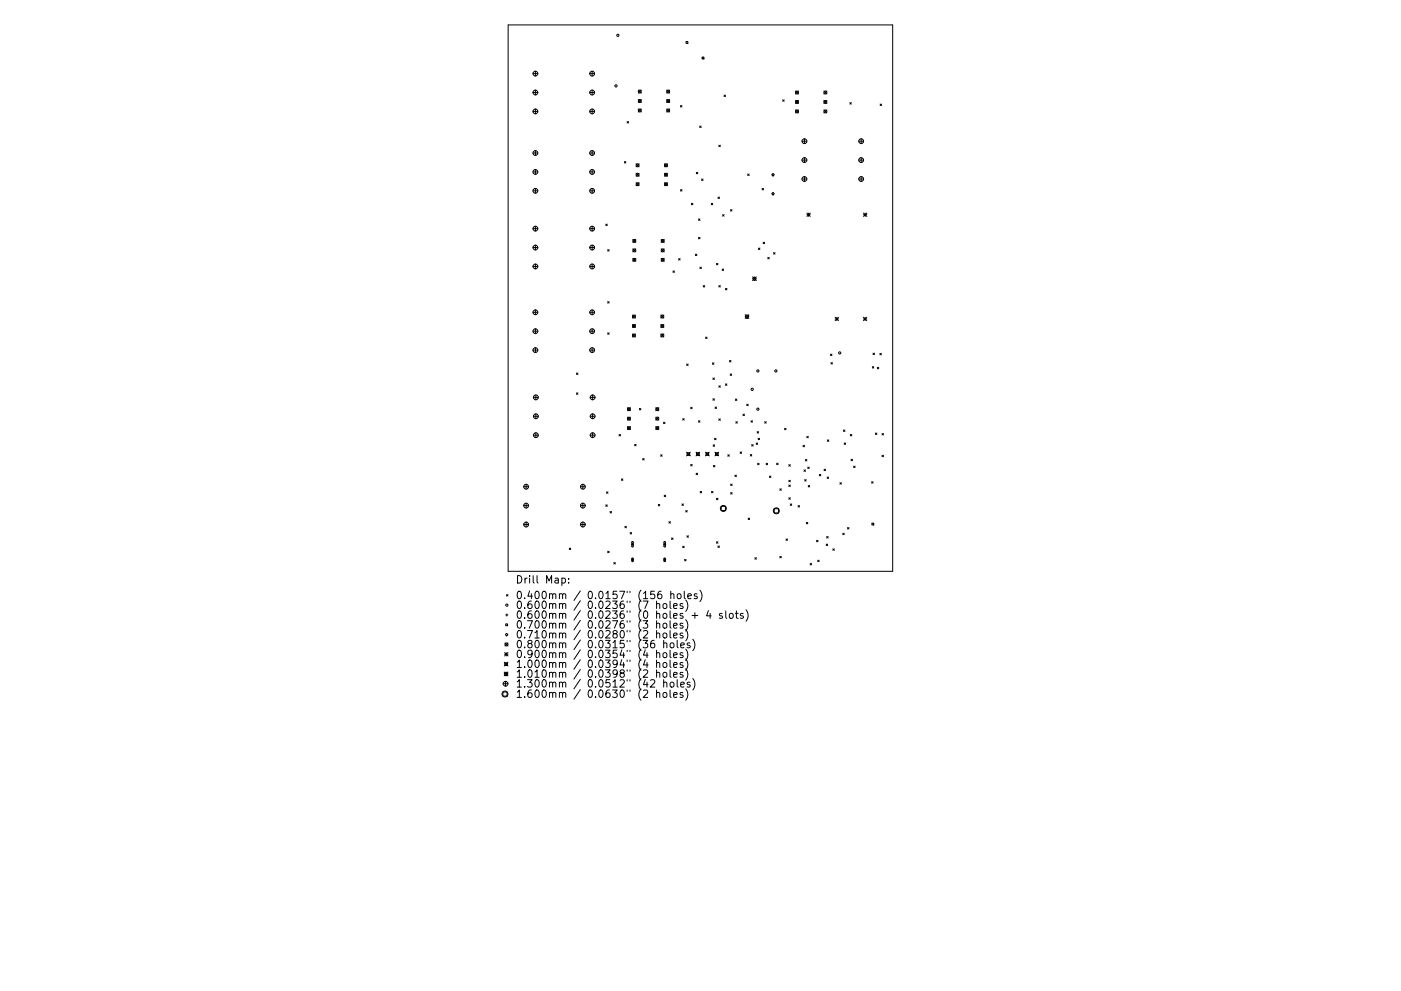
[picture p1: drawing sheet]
<svg xmlns="http://www.w3.org/2000/svg" width="297mm" height="210mm" viewBox="0 0 297 210" stroke-linecap="round" stroke-linejoin="round" font-family="sans-serif">
<defs><g id="words">
<g font-size="2.2">
<text x="109.3" y="123.8">Drill Map:</text>
<text x="109.3" y="127.1">0.400mm / 0.0157&quot; (156 holes)</text>
<text x="109.3" y="129.2">0.600mm / 0.0236&quot; (7 holes)</text>
<text x="109.3" y="131.3">0.600mm / 0.0236&quot; (0 holes + 4 slots)</text>
<text x="109.3" y="133.3">0.700mm / 0.0276&quot; (3 holes)</text>
<text x="109.3" y="135.4">0.710mm / 0.0280&quot; (2 holes)</text>
<text x="109.3" y="137.5">0.800mm / 0.0315&quot; (36 holes)</text>
<text x="109.3" y="139.6">0.900mm / 0.0354&quot; (4 holes)</text>
<text x="109.3" y="141.7">1.000mm / 0.0394&quot; (4 holes)</text>
<text x="109.3" y="143.8">1.010mm / 0.0398&quot; (2 holes)</text>
<text x="109.3" y="145.9">1.300mm / 0.0512&quot; (42 holes)</text>
<text x="109.3" y="148">1.600mm / 0.0630&quot; (2 holes)</text>
</g>
</g></defs>
<g fill="none" stroke="#000" stroke-width=".21">
<path d="M107.7 5.3h81.6v115.9h-81.6zM113 15.6h1M113 19.6h1M113.5 15.1v1M113.5 19.1v1M125 15.6h1.1M125 19.6h1.1M125.5 15.1v1M125.5 19.1v1M135.3 19.1l.7 .6M136 19.1l-.7 .6M141.3 19.1l.7 .6"/>
<path d="M142 19.1l-.7 .6M145.4 8.8h.4v.4h-.4zM148.9 12.1h.3v.4h-.3zM168.7 19.3l.6 .6M169.3 19.3l-.6 .6M174.7 19.3l.6 .6M175.3 19.3l-.6 .6M113 23.6h1M113 32.5h1M113 36.5h1M113.5 23.1v1.1M113.5 32v1"/>
<path d="M113.5 36v1M113.5 40v1M125 23.6h1.1M125 32.5h1.1M125 36.5h1.1M125.5 23.1v1.1M125.5 32v1M125.5 36v1M125.5 40v1M132.4 34.3l.3 .3M132.7 34.3l-.3 .3M132.9 25.8l.4 .3"/>
<path d="M133.3 25.8l-.4 .3M134.9 36.8l.6 .6M134.9 34.8l.6 .6M134.9 38.8l.6 .6M135.3 21.1l.7 .6M135.3 23.1l.7 .7M135.5 34.8l-.6 .6M135.5 36.8l-.6 .6M135.5 38.8l-.6 .6M136 21.1l-.7 .6M136 23.1l-.7 .7M140.9 34.8l.6 .6"/>
<path d="M140.9 36.8l.6 .6M140.9 38.8l.6 .6M141.3 21.1l.7 .6M141.3 23.1l.7 .7M141.5 34.8l-.6 .6M141.5 36.8l-.6 .6M141.5 38.8l-.6 .6M142 21.1l-.7 .6M142 23.1l-.7 .7M144.3 22.4l.3 .3M144.6 22.4l-.3 .3M147.6 36.6l.3 .3"/>
<path d="M147.9 36.6l-.3 .3M148.3 26.7l.4 .4M148.7 26.7l-.4 .4M148.7 38l.4 .3M149.1 38l-.4 .3M152.4 30.8l.3 .3M152.7 30.8l-.3 .3M153.5 20.2l.3 .3M153.8 20.2l-.3 .3M158.5 36.9l.3 .3M158.8 36.9l-.3 .3M161.6 40l.3 .3"/>
<path d="M161.9 40l-.3 .3M163.9 36.8l.3 .3-.3 .2-.3-.2zM165.9 21.2l.4 .3M166.3 21.2l-.4 .3M168.7 21.3l.6 .6M168.7 23.3l.6 .7M169.3 21.3l-.6 .6M169.3 23.3l-.6 .7M170 30h1.1M170 34h1.1M170 38h1.1M170.6 29.4v1.1"/>
<path d="M170.6 33.5v1M170.6 37.5v1M174.7 21.3l.6 .6M174.7 23.3l.6 .7M175.3 21.3l-.6 .6M175.3 23.3l-.6 .7M180.2 21.8l.3 .3M180.5 21.8l-.3 .3M182.1 30h1M182.1 34h1M182.1 38h1M182.6 29.4v1.1"/>
<path d="M182.6 33.5v1M182.6 37.5v1M186.6 22.1l.3 .3M186.9 22.1l-.3 .3M113 40.5h1M113 48.5h1M113 52.5h1M113 56.5h1M113.5 48v1M113.5 52v1M113.5 56v1M125 40.5h1.1"/>
<path d="M125 48.5h1.1M125 52.5h1.1M125 56.5h1.1M125.5 48v1M125.5 52v1M125.5 56v1M128.4 47.5l.4 .4M128.8 47.5l-.4 .4M128.8 53l.4 .3M129.2 53l-.4 .3M134.2 50.8l.6 .6M134.2 52.8l.6 .6"/>
<path d="M134.2 54.8l.6 .6M134.8 50.8l-.6 .6M134.8 52.8l-.6 .6M134.8 54.8l-.6 .6M140.2 50.8l.6 .6M140.2 52.8l.6 .6M140.2 54.8l.6 .6M140.8 50.8l-.6 .6M140.8 52.8l-.6 .6M140.8 54.8l-.6 .6M142.7 57.5l.3 .3M143 57.5l-.3 .3"/>
<path d="M143.9 54.9l.3 .3M144.2 54.9l-.3 .3M144.3 40.2l.3 .3M144.6 40.2l-.3 .3M146.6 43.1l.3 .4M146.9 43.1l-.3 .4M147.4 53.9l.4 .3M147.8 53.9l-.4 .3M148.1 46.4l.3 .4M148.1 50.4l.3 .3M148.4 56.7l.3 .3M148.4 46.4l-.3 .4"/>
<path d="M148.4 50.4l-.3 .3M148.7 56.7l-.3 .3M150.8 43.1l.3 .4M151.1 43.1l-.3 .4M151.9 55.9l.3 .3M152.2 55.9l-.3 .3M152.2 41.8l.3 .3M152.5 41.8l-.3 .3M153.1 57.1l.3 .3M153.2 45.5l.3 .4M153.4 57.1l-.3 .3M153.5 45.5l-.3 .4"/>
<path d="M154.9 44.5l.3 .3M155.2 44.5l-.3 .3M159.6 59.1l.4-.4 .4 .4-.4 .4zM159.6 58.7l.8 .8M160.4 58.7l-.8 .8M160.8 52.6l.3 .3M161.1 52.6l-.3 .3M161.8 51.4l.3 .3M162.1 51.4l-.3 .3M162.8 54.6l.3 .3M163.1 54.6l-.3 .3M163.6 41.1l.3-.3 .3 .3-.3 .3z"/>
<path d="M164 53.6l.3 .3M164.3 53.6l-.3 .3M171.1 45.2l.7 .7M171.1 45.6h.7M171.4 45.2v.7M171.8 45.2l-.7 .7M183.1 45.6h.7M183.1 45.2l.7 .7M183.4 45.2v.7M183.8 45.2l-.7 .7M113 66.3h1M113 70.3h1"/>
<path d="M113 74.3h1M113.5 65.7v1.1M113.5 69.8v1M113.5 73.8v1M122.2 79.1l.3 .4M122.5 79.1l-.3 .4M125 66.3h1.1M125 70.3h1.1M125 74.3h1.1M125.5 65.7v1.1M125.5 69.8v1M125.5 73.8v1"/>
<path d="M128.8 64l.4 .3M128.8 70.6l.4 .3M129.2 64l-.4 .3M129.2 70.6l-.4 .3M134.1 68.9l.6 .6M134.1 66.8l.6 .7M134.1 70.9l.6 .6M134.7 66.8l-.6 .7M134.7 68.9l-.6 .6M134.7 70.9l-.6 .6M140.1 66.8l.6 .7M140.1 68.9l.6 .6"/>
<path d="M140.1 70.9l.6 .6M140.7 66.8l-.6 .7M140.7 68.9l-.6 .6M140.7 70.9l-.6 .6M145.6 77.2l.3 .3M145.9 77.2l-.3 .3M149.1 60.6l.3 .3M149.4 60.6l-.3 .3M149.6 71.5l.3 .3M149.9 71.5l-.3 .3M151.1 77l.3 .3M151.4 77l-.3 .3"/>
<path d="M152.4 60.6l.3 .3M152.7 60.6l-.3 .3M153.8 61.2l.3 .3M154.1 61.2l-.3 .3M154.7 76.5l.3 .3M154.8 79.3l.3 .4M155 76.5l-.3 .3M155.1 79.3l-.3 .4M158 67.2l.4-.4 .4 .4-.4 .4zM158 66.8l.8 .8M158.8 66.8l-.8 .8M176.1 75.1l.3 .3"/>
<path d="M176.2 76.9l.3 .3M176.4 75.1l-.3 .3M176.5 76.9l-.3 .3M177.1 67.3l.7 .7M177.1 67.7h.7M177.4 67.3v.7M177.8 67.3l-.7 .7M183.1 67.7h.7M183.1 67.3l.7 .7M183.4 67.3v.7M183.8 67.3l-.7 .7M184.9 77.8l.4 .3"/>
<path d="M185.1 74.9l.3 .3M185.3 77.8l-.4 .3M185.4 74.9l-.3 .3M186 77.9l.3 .3M186.3 77.9l-.3 .3M186.6 75l.3 .3M186.9 75l-.3 .3M113.1 84.3h1M113.1 88.3h1M113.1 92.3h1M113.6 83.8v1M113.6 87.8v1"/>
<path d="M113.6 91.8v1M122.2 83.3l.3 .4M122.5 83.3l-.3 .4M125.1 84.3h1.1M125.1 88.3h1.1M125.1 92.3h1.1M125.6 83.8v1M125.6 87.8v1M125.6 91.8v1M131.2 92.2l.4 .3M131.6 92.2l-.4 .3M133 86.5l.7 .6"/>
<path d="M133 88.5l.7 .6M133 90.5l.7 .6M133.7 86.5l-.7 .6M133.7 88.5l-.7 .6M133.7 90.5l-.7 .6M134.6 94.3l.3 .3M134.9 94.3l-.3 .3M135.6 86.7l.3 .3M135.9 86.7l-.3 .3M136.3 97.3l.3 .3M136.6 97.3l-.3 .3M139 86.5l.7 .6"/>
<path d="M139 88.5l.7 .6M139 90.5l.7 .6M139.7 86.5l-.7 .6M139.7 88.5l-.7 .6M139.7 90.5l-.7 .6M140.1 96.5l.3 .3M140.4 96.5l-.3 .3M140.7 89.6l.3 .3M141 89.6l-.3 .3M144.7 88.8l.4 .3M145.1 88.8l-.4 .3M145.6 95.9l.8 .8"/>
<path d="M145.7 96.1h.5v.5h-.5zM146.4 95.9l-.8 .8M146.4 86.4l.4 .3M146.4 98.5l.4 .4M146.8 86.4l-.4 .3M146.8 98.5l-.4 .4M147.6 95.9l.8 .8M147.7 96.1h.5v.5h-.5zM148.1 89.3l.3 .3M148.4 95.9l-.8 .8M148.4 89.3l-.3 .3M149.6 95.9l.8 .8"/>
<path d="M149.7 96.1h.5v.5h-.5zM150.4 95.9l-.8 .8M151.2 80.2l.3 .3M151.2 84.6l.3 .3M151.2 94.4l.3 .3M151.3 98.7l.3 .4M151.5 80.2l-.3 .3M151.5 84.6l-.3 .3M151.5 93l.3 .3M151.5 94.4l-.3 .3M151.6 98.7l-.3 .4M151.6 95.9l.8 .8"/>
<path d="M151.6 86.4l.3 .3M151.7 96.1h.6v.5h-.6zM151.8 93l-.3 .3M151.9 86.4l-.3 .3M152.4 95.9l-.8 .8M152.4 81.8l.3 .4M152.4 88.9l.3 .3M152.7 81.8l-.3 .4M152.7 88.9l-.3 .3M153.8 81.4l.3 .4M154.1 81.4l-.3 .4M154.3 96.5l.3 .3"/>
<path d="M154.6 96.5l-.3 .3M155.9 84.7l.3 .3M156 89.5l.3 .3M156.2 84.7l-.3 .3M156.3 89.5l-.3 .3M156.9 95.9l.3 .3M157.2 95.9l-.3 .3M157.5 87.9l.3 .3M157.8 87.9l-.3 .3M158.3 85.8l.3 .3M158.6 85.8l-.3 .3M159.1 96.4l.3 .4"/>
<path d="M159.2 89.3l.3 .3M159.4 94.3l.3 .3M159.4 96.4l-.3 .4M159.5 89.3l-.3 .3M159.7 94.3l-.3 .3M160.3 94l.3 .3M160.5 91.6l.3 .3M160.6 98.3l.3 .3M160.6 94l-.3 .3M160.7 93l.3 .3M160.8 91.6l-.3 .3M160.9 98.3l-.3 .3"/>
<path d="M161 93l-.3 .3M162.1 89.5l.3 .3M162.4 98.3l.3 .3M162.4 89.5l-.3 .3M162.7 98.3l-.3 .3M164.7 98.3l.3 .3M165 98.3l-.3 .3M166.3 90.9l.4 .3M166.7 90.9l-.4 .3M167.2 98.6l.4 .3M167.6 98.6l-.4 .3M170.3 94.5l.3 .3"/>
<path d="M170.5 99.7l.3 .3M170.6 94.5l-.3 .3M170.8 97.5l.3 .3M170.8 99.7l-.3 .3M171.1 92.6l.3 .3M171.1 97.5l-.3 .3M171.3 99.1l.3 .3M171.4 92.6l-.3 .3M171.6 99.1l-.3 .3M174.7 99.5l.3 .4M175 99.5l-.3 .4M175.4 93.3l.3 .3"/>
<path d="M175.7 93.3l-.3 .3M178.8 91.2l.3 .3M179 94l.3 .3M179.1 91.2l-.3 .3M179.3 94l-.3 .3M180.3 92.2l.3 .3M180.4 97.4l.3 .4M180.6 92.2l-.3 .3M180.7 97.4l-.3 .4M181 98.9l.3 .3M181.3 98.9l-.3 .3M185.6 91.9l.3 .3"/>
<path d="M185.9 91.9l-.3 .3M187 92l.3 .3M187 96.6l.3 .3M187.3 92l-.3 .3M187.3 96.6l-.3 .3M111 103.3h1.1M111 107.3h1.1M111 111.3h1.1M111.5 102.7v1.1M111.5 106.8v1M111.5 110.8v1M120.7 116.3l.3 .3"/>
<path d="M121 116.3l-.3 .3M123.1 103.3h1M123.1 107.3h1M123.1 111.3h1M123.6 102.7v1.1M123.6 106.8v1M123.6 110.8v1M128.4 107.1l.4 .3M128.6 104.4l.3 .3M128.8 107.1l-.4 .3M128.8 116.9l.4 .4M128.9 104.4l-.3 .3"/>
<path d="M129.2 116.9l-.4 .4M129.3 108.5l.4 .3M129.7 108.5l-.4 .3M130.1 119.4l.4 .3M130.5 119.4l-.4 .3M131.7 101.6l.4 .3M132.1 101.6l-.4 .3M132.5 111.7l.3 .3M132.8 111.7l-.3 .3M133.6 113l.3 .3M133.9 115.5h.4M133.9 118.8h.4"/>
<path d="M133.9 113l-.3 .3M134 114.9l.3 .1v.9l-.2 .2-.1-.2zM134 118.4l.3 .1-.2 .7-.1-.2zM134.1 115.2v.5M134.1 118.5v.5M139.6 107l.3 .3M139.9 107l-.3 .3M140.7 115.5h.5M140.7 118.8h.5M140.8 114.9l.3 .1v.9l-.2 .2-.1-.2zM140.8 118.4l.3 .1-.1 .7-.2-.2zM140.8 105.1l.3 .3"/>
<path d="M140.9 115.2v.5M140.9 118.5v.5M141.1 105.1l-.3 .3M141.8 110.7l.3 .3M142.1 110.7l-.3 .3M142.4 114.1l.3 .4M142.7 114.1l-.3 .4M144.6 106.9l.3 .3M144.7 115.9l.4 .3M144.9 106.9l-.3 .3M145.1 115.9l-.4 .3M145.1 118.7l.4 .3"/>
<path d="M145.4 108.3l.3 .3M145.5 118.7l-.4 .3M145.6 113.7l.4 .3M145.7 108.3l-.3 .3M146 113.7l-.4 .3M147.6 100.4l.3 .3M147.9 100.4l-.3 .3M148.4 104.3l.4 .3M148.8 104.3l-.4 .3M150.9 104.3l.3 .3M151.2 104.3l-.3 .3M151.9 105.7l.3 .3"/>
<path d="M151.9 114.9l.3 .4M152.2 115.8l.3 .4M152.2 105.7l-.3 .3M152.2 114.9l-.3 .4M152.5 115.8l-.3 .4M152.9 107.4h.9v.9h-.9zM154.9 102.7l.3 .3M154.9 104.5l.3 .3M155.2 102.7l-.3 .3M155.2 104.5l-.3 .3M155.8 100.8l.3 .3M156.1 100.8l-.3 .3"/>
<path d="M158.6 109.9l.3 .3M158.9 109.9l-.3 .3M160 118.3l.4 .3M160.4 118.3l-.4 .3M163.1 101l.4 .3M163.5 101l-.4 .3M164.1 107.9h.9v.9h-.9zM165.3 103.7l.4 .3M165.3 118l.4 .4M165.7 103.7l-.4 .3M165.7 118l-.4 .4M166.6 114.3l.4 .4"/>
<path d="M167 114.3l-.4 .4M167.2 105.6l.4 .3M167.2 101.9l.4 .3M167.2 102.9l.4 .3M167.5 106.9l.4 .3M167.6 101.9l-.4 .3M167.6 102.9l-.4 .3M167.6 105.6l-.4 .3M167.9 106.9l-.4 .3M169.2 107.3l.3 .3M169.5 107.3l-.3 .3M170.6 101.8l.3 .3"/>
<path d="M170.9 101.8l-.3 .3M171 110.8l.3 .3M171.3 110.8l-.3 .3M171.4 103l.3 .3M171.7 103l-.3 .3M171.8 119.6l.3 .3M172.1 119.6l-.3 .3M173.1 114.6l.3 .4M173.4 118.8l.3 .4M173.4 114.6l-.3 .4M173.7 118.8l-.3 .4M173.7 100.6l.3 .4"/>
<path d="M174 100.6l-.3 .4M175.2 115.4l.3 .4M175.3 113.8l.3 .4M175.4 101.2l.3 .3M175.5 115.4l-.3 .4M175.6 113.8l-.3 .4M175.7 101.2l-.3 .3M176.6 116.4l.3 .4M176.9 116.4l-.3 .4M178.1 102.4l.3 .3M178.4 102.4l-.3 .3M178.7 113.1l.3 .3"/>
<path d="M179 113.1l-.3 .3M179.7 111.9l.3 .3M180 111.9l-.3 .3M184.8 102.2l.3 .3M184.9 111h.3v.4h-.3zM185.1 102.2l-.3 .3M107 138.5l.7 .7M107 138.8h.7M107.1 136.4l.6 .6M107.2 130.5h.5M107.2 132.4h.4v.4h-.4zM107.3 138.5v.7"/>
<path d="M107.4 126.1l.3 .4M107.4 134.4l.3 .2-.3 .3-.3-.3zM107.5 130.2v.5M107.7 126.1l-.3 .4M107.7 138.5l-.7 .7M107.7 136.4l-.6 .6M119.1 122.7h.5l.3 .3-.2 .6h-.6M120.6 123.6v.1M120.6 122.7v.2M138.7 135.9h-.5a1.06 1.06 0 0 0 0 1.5l.6-.1v-.5l-.3-.3h-.4l-.2 .3M139.2 128.2l.2-.1h.4l.1 1M139.2 132.4l.2-.2 .4 .1 .1 1"/>
<path d="M139.2 134.5l.2-.2 .4 .1 .1 1M139.2 138.6l.2-.1 .4 .1 .1 .9M139.2 127.5v1.6M139.2 131.7v1.6M139.2 133.8v1.6M139.2 137.9v1.6M140.2 125.4l-.5 .1a1.06 1.06 0 0 0 0 1.5l.6-.1v-.6l-.3-.3h-.3l-.3 .3M140.7 128.1h.4l.3 .3v.4l-.3 .3-.4-.1-.1-.2zM140.7 132.3l.4-.1 .3 .3v.5l-.3 .3-.4-.1-.1-.2zM140.7 134.4l.4-.1 .3 .3v.5l-.3 .3-.4-.1-.1-.2zM140.7 136.5l.2-.1 .4 .1 .1 .9M140.7 138.6l.4-.1 .3 .3v.4l-.3 .3h-.4l-.1-.3z"/>
<path d="M140.7 135.9v1.5M142.1 127.5v1.4l.2 .2M142.1 131.7v1.3l.2 .3M142.1 133.8v1.3l.2 .3M142.1 137.9v1.4l.2 .2M142.1 136.5l.3-.1 .4 .1 .1 .6-.2 .3h-.3l-.3-.1zM142.2 126.1l.2-.1h.4l.1 1M142.2 125.4v1.6M142.8 128.6l.8-.2-.1-.3h-.5l-.2 .2 .1 .7h.6M142.8 132.7l.8-.1-.1-.3-.5-.1-.2 .2 .1 .8h.6M142.8 134.8l.8-.1-.1-.3-.5-.1-.2 .2 .1 .8h.6M142.8 139l.8-.1-.1-.3-.5-.1-.2 .2 .1 .8h.6"/>
<path d="M143.6 135.9v1.3l.2 .2M143.7 126h.4l.3 .3v.4l-.3 .3-.4-.1-.1-.2zM144.3 136.9l.8-.1-.1-.3-.5-.1-.2 .2 .1 .8h.6M144.8 128.1h-.4l-.2 .2v.2l.6 .2v.3h-.6M144.8 132.3l-.4-.1-.2 .2v.3l.6 .1v.4h-.6M144.8 134.4l-.4-.1-.2 .2v.3l.6 .1v.4h-.6M144.8 138.6l-.4-.1-.2 .2v.2l.6 .2v.4h-.6M145.1 125.4v1.4l.2 .2M145.4 127.3a1.81 1.81 0 0 1 0 2.4M145.4 131.5a1.81 1.81 0 0 1 0 2.4M145.4 133.6a1.81 1.81 0 0 1 0 2.4M145.4 137.7a1.81 1.81 0 0 1 0 2.4"/>
<path d="M145.4 139.8a1.81 1.81 0 0 1 0 2.4M145.8 126.5l.8-.2-.1-.3h-.4l-.3 .2 .1 .7h.6M146.3 136.5l-.4-.1-.2 .2 .1 .2 .5 .2v.4h-.6M146.7 130.6h1.2M146.9 135.6a1.81 1.81 0 0 1 0 2.4M147.3 130v1.2M147.8 126h-.4l-.2 .2 .1 .2 .5 .2v.3h-.6M148.4 125.2a1.81 1.81 0 0 1 0 2.4M150.2 129.5l-.4 1.2h1M150.6 130.1v1.1M153.1 130.2l-.4-.1-.2 .3 .1 .2 .5 .1v.4h-.6M153.9 129.6v1.4l.2 .2"/>
<path d="M154.8 130.2l.4-.1 .3 .3v.5l-.3 .3-.4-.1-.2-.2zM155.9 130.1h.6M156.1 129.6v1.4l.4 .2M157.6 130.2l-.4-.1-.2 .3v.2l.6 .1v.4h-.6M158.2 129.4a1.81 1.81 0 0 1 0 2.4M106.6 146.8h.9v.9h-.9zM106.7 145.1h1M106.9 143l.4-.4 .4 .4-.4 .4zM106.9 142.6l.8 .8M106.9 140.5l.8 .8M107 140.6h.6v.6h-.6zM107.2 144.6v1"/>
<path d="M107.7 142.6l-.8 .8M107.7 140.5l-.8 .8M137.9 144.4l.6-.2 .3 .5-.9 1.1h.9M139.2 140.7l.2-.1h.4l.1 1M139.2 142.8l.2-.2 .4 .1 .1 1M139.2 147.1l.2-.2 .4 .1 .1 1M139.2 140v1.6M139.2 142.1v1.6M139.2 146.4v1.6M140.7 140.6h.4l.3 .3v.4l-.3 .3-.4-.1-.1-.2zM140.7 142.7l.4-.1 .3 .3v.5l-.3 .3-.4-.1-.1-.2zM140.7 144.9l.2-.2 .4 .1 .1 1"/>
<path d="M140.7 147l.4-.1 .3 .3v.5l-.3 .3-.4-.1-.1-.2zM140.7 144.2v1.6M142.1 140v1.4l.2 .2M142.1 142.1v1.4l.2 .2M142.1 146.4v1.3l.2 .3M142.1 144.9l.3-.2 .4 .2 .1 .6-.2 .2-.3 .1-.3-.2zM142.8 141.1l.8-.2-.1-.3h-.5l-.2 .2 .1 .7h.6M142.8 143.2l.8-.2-.1-.3-.5-.1-.2 .3 .1 .7h.6M142.8 147.4l.8-.1-.1-.3-.5-.1-.2 .2 .1 .8h.6M143.6 144.2v1.4l.2 .2M144.3 145.3l.8-.2-.1-.3-.5-.1-.2 .3 .1 .7h.6M144.8 140.6h-.4l-.2 .2v.2l.6 .2v.3h-.6"/>
<path d="M144.8 142.7l-.4-.1-.2 .3v.2l.6 .1v.4h-.6M144.8 147l-.4-.1-.2 .2v.3l.6 .1v.4h-.6M145.4 141.9a1.81 1.81 0 0 1 0 2.4M145.4 146.2a1.81 1.81 0 0 1 0 2.4M146.3 144.8l-.4-.1-.2 .3 .1 .2 .5 .1v.4h-.6M146.9 144a1.81 1.81 0 0 1 0 2.4"/>
<circle cx="113.5" cy="15.6" r=".51"/>
<circle cx="113.5" cy="19.6" r=".51"/>
<circle cx="125.5" cy="15.6" r=".51"/>
<circle cx="125.5" cy="19.6" r=".51"/>
<circle cx="130.6" cy="18.2" r=".24"/>
<circle cx="131" cy="7.5" r=".24"/>
<circle cx="135.6" cy="19.4" r=".32"/>
<circle cx="141.7" cy="19.4" r=".32"/>
<circle cx="169" cy="19.6" r=".32"/>
<circle cx="175" cy="19.6" r=".32"/>
<circle cx="113.5" cy="23.6" r=".51"/>
<circle cx="113.5" cy="32.5" r=".51"/>
<circle cx="113.5" cy="36.5" r=".51"/>
<circle cx="125.5" cy="23.6" r=".51"/>
<circle cx="125.5" cy="32.5" r=".51"/>
<circle cx="125.5" cy="36.5" r=".51"/>
<circle cx="135.2" cy="37.1" r=".32"/>
<circle cx="135.2" cy="39.1" r=".32"/>
<circle cx="135.2" cy="35.1" r=".32"/>
<circle cx="135.6" cy="23.4" r=".32"/>
<circle cx="135.6" cy="21.4" r=".32"/>
<circle cx="141.2" cy="37.1" r=".32"/>
<circle cx="141.2" cy="39.1" r=".32"/>
<circle cx="141.2" cy="35.1" r=".32"/>
<circle cx="141.7" cy="23.4" r=".32"/>
<circle cx="141.7" cy="21.4" r=".32"/>
<circle cx="169" cy="21.6" r=".32"/>
<circle cx="169" cy="23.6" r=".32"/>
<circle cx="170.6" cy="34" r=".51"/>
<circle cx="170.6" cy="30" r=".51"/>
<circle cx="170.6" cy="38" r=".51"/>
<circle cx="175" cy="21.6" r=".32"/>
<circle cx="175" cy="23.6" r=".32"/>
<circle cx="182.6" cy="30" r=".51"/>
<circle cx="182.6" cy="34" r=".51"/>
<circle cx="182.6" cy="38" r=".51"/>
<circle cx="113.5" cy="52.5" r=".51"/>
<circle cx="113.5" cy="56.5" r=".51"/>
<circle cx="113.5" cy="40.5" r=".51"/>
<circle cx="113.5" cy="48.5" r=".51"/>
<circle cx="125.5" cy="40.5" r=".51"/>
<circle cx="125.5" cy="56.5" r=".51"/>
<circle cx="125.5" cy="52.5" r=".51"/>
<circle cx="125.5" cy="48.5" r=".51"/>
<circle cx="134.5" cy="53.1" r=".32"/>
<circle cx="134.5" cy="51.1" r=".32"/>
<circle cx="134.5" cy="55.1" r=".32"/>
<circle cx="140.5" cy="53.1" r=".32"/>
<circle cx="140.5" cy="51.1" r=".32"/>
<circle cx="140.5" cy="55.1" r=".32"/>
<circle cx="113.5" cy="70.3" r=".51"/>
<circle cx="113.5" cy="66.3" r=".51"/>
<circle cx="113.5" cy="74.3" r=".51"/>
<circle cx="125.5" cy="70.3" r=".51"/>
<circle cx="125.5" cy="66.3" r=".51"/>
<circle cx="125.5" cy="74.3" r=".51"/>
<circle cx="134.4" cy="71.2" r=".32"/>
<circle cx="134.4" cy="67.2" r=".32"/>
<circle cx="134.4" cy="69.2" r=".32"/>
<circle cx="140.4" cy="71.2" r=".32"/>
<circle cx="140.4" cy="67.2" r=".32"/>
<circle cx="140.4" cy="69.2" r=".32"/>
<circle cx="160.7" cy="78.7" r=".24"/>
<circle cx="164.5" cy="78.7" r=".24"/>
<circle cx="178" cy="74.9" r=".24"/>
<circle cx="113.6" cy="88.3" r=".51"/>
<circle cx="113.6" cy="92.3" r=".51"/>
<circle cx="113.6" cy="84.3" r=".51"/>
<circle cx="125.6" cy="88.3" r=".51"/>
<circle cx="125.6" cy="92.3" r=".51"/>
<circle cx="125.6" cy="84.3" r=".51"/>
<circle cx="133.3" cy="90.8" r=".32"/>
<circle cx="133.3" cy="88.8" r=".32"/>
<circle cx="133.3" cy="86.8" r=".32"/>
<circle cx="139.4" cy="90.8" r=".32"/>
<circle cx="139.4" cy="86.8" r=".32"/>
<circle cx="139.4" cy="88.8" r=".32"/>
<circle cx="159.5" cy="82.6" r=".24"/>
<circle cx="160.7" cy="86.8" r=".24"/>
<circle cx="111.5" cy="103.3" r=".51"/>
<circle cx="111.5" cy="111.3" r=".51"/>
<circle cx="111.5" cy="107.3" r=".51"/>
<circle cx="123.6" cy="103.3" r=".51"/>
<circle cx="123.6" cy="111.3" r=".51"/>
<circle cx="123.6" cy="107.3" r=".51"/>
<circle cx="153.4" cy="107.9" r=".63"/>
<circle cx="164.6" cy="108.4" r=".63"/>
<circle cx="107.4" cy="136.7" r=".32"/>
<circle cx="107.5" cy="128.4" r=".24"/>
<circle cx="107.1" cy="147.3" r=".63"/>
<circle cx="107.2" cy="145.1" r=".51"/>
</g>
<use href="#words"/>
</svg>
